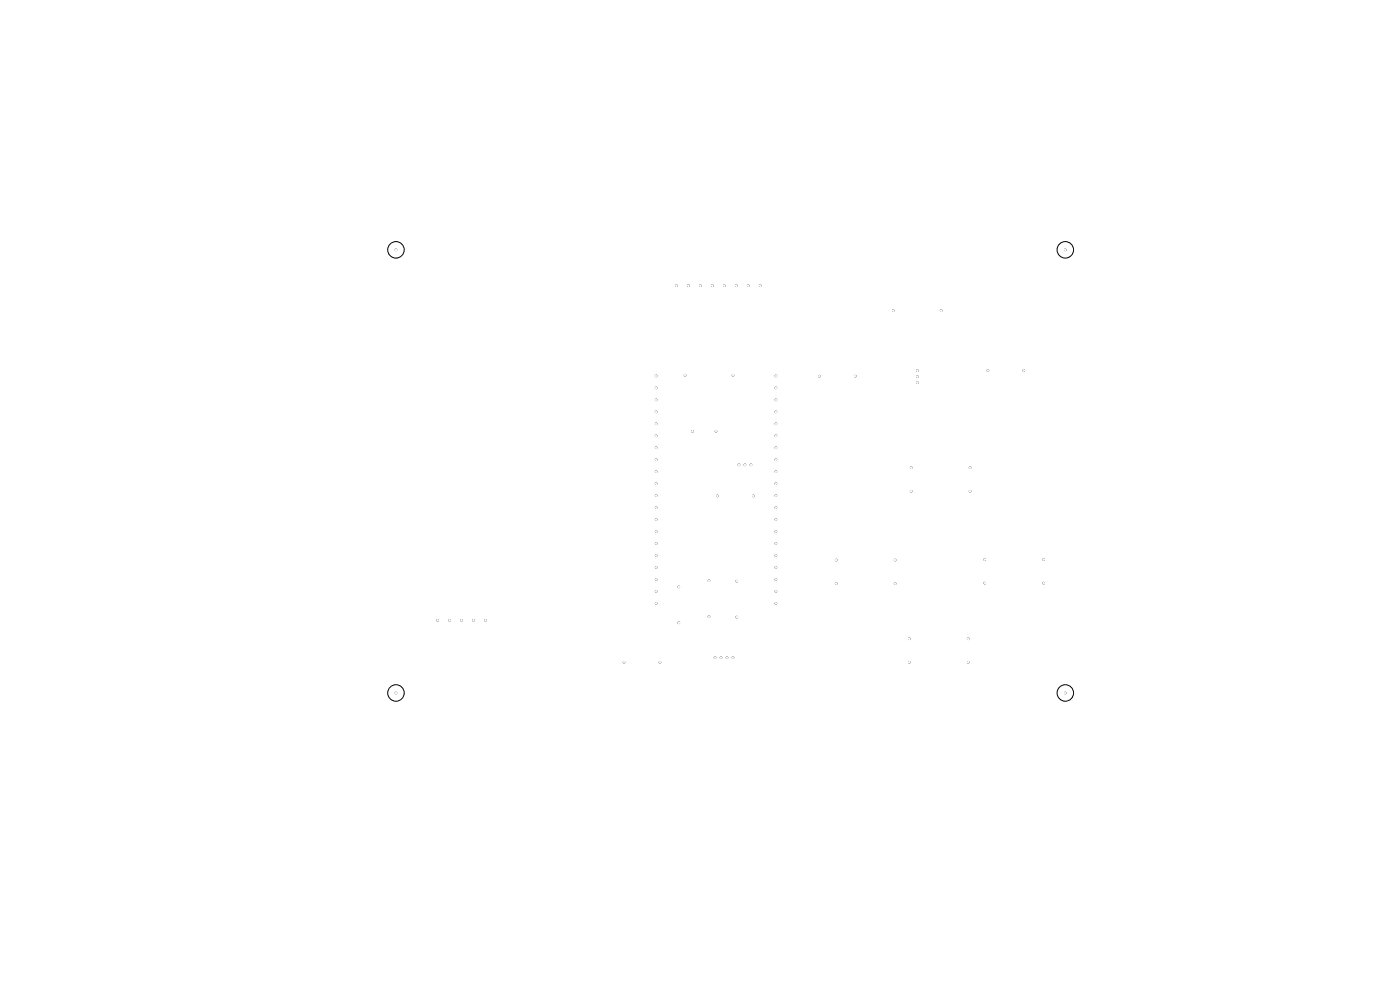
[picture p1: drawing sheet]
<svg xmlns="http://www.w3.org/2000/svg" width="297mm" height="210mm" viewBox="0 0 297 210" stroke-linecap="round" stroke-linejoin="round" font-family="sans-serif">
<g fill="none" stroke="#000" stroke-width=".21">
<circle cx="84" cy="53" r="1.75"/>
<circle cx="226" cy="53" r="1.75"/>
<circle cx="84" cy="147" r="1.75"/>
<circle cx="226" cy="147" r="1.75"/>
</g>
<g fill="#000" stroke="#000" stroke-width=".21">
<circle cx="84" cy="53" r=".18"/>
<circle cx="226" cy="53" r=".18"/>
<circle cx="139.2" cy="79.7" r=".17"/>
<circle cx="143.5" cy="60.6" r=".17"/>
<circle cx="145.3" cy="79.6" r=".17"/>
<circle cx="146" cy="60.6" r=".17"/>
<circle cx="148.6" cy="60.6" r=".17"/>
<circle cx="151.1" cy="60.6" r=".17"/>
<circle cx="153.7" cy="60.6" r=".17"/>
<circle cx="155.5" cy="79.6" r=".17"/>
<circle cx="156.2" cy="60.6" r=".17"/>
<circle cx="158.7" cy="60.6" r=".17"/>
<circle cx="161.3" cy="60.6" r=".17"/>
<circle cx="164.6" cy="79.7" r=".17"/>
<circle cx="173.8" cy="79.8" r=".17"/>
<circle cx="181.4" cy="79.8" r=".17"/>
<circle cx="189.5" cy="65.9" r=".17"/>
<circle cx="194.6" cy="78.6" r=".18"/>
<circle cx="194.6" cy="79.9" r=".18"/>
<circle cx="199.7" cy="65.9" r=".17"/>
<circle cx="209.6" cy="78.6" r=".17"/>
<circle cx="217.2" cy="78.6" r=".18"/>
<circle cx="139.2" cy="97.5" r=".17"/>
<circle cx="139.2" cy="84.8" r=".17"/>
<circle cx="139.2" cy="92.4" r=".17"/>
<circle cx="139.2" cy="82.3" r=".17"/>
<circle cx="139.2" cy="95" r=".17"/>
<circle cx="139.2" cy="89.9" r=".17"/>
<circle cx="139.2" cy="87.4" r=".17"/>
<circle cx="146.9" cy="91.5" r=".18"/>
<circle cx="151.9" cy="91.5" r=".17"/>
<circle cx="156.8" cy="98.6" r=".18"/>
<circle cx="158" cy="98.6" r=".18"/>
<circle cx="159.3" cy="98.6" r=".18"/>
<circle cx="164.6" cy="87.4" r=".17"/>
<circle cx="164.6" cy="82.3" r=".17"/>
<circle cx="164.6" cy="89.9" r=".17"/>
<circle cx="164.6" cy="92.4" r=".17"/>
<circle cx="164.6" cy="95" r=".17"/>
<circle cx="164.6" cy="97.5" r=".17"/>
<circle cx="164.6" cy="84.8" r=".17"/>
<circle cx="193.3" cy="99.2" r=".17"/>
<circle cx="194.6" cy="81.2" r=".18"/>
<circle cx="205.8" cy="99.2" r=".17"/>
<circle cx="139.2" cy="107.7" r=".17"/>
<circle cx="139.2" cy="112.8" r=".17"/>
<circle cx="139.2" cy="115.3" r=".17"/>
<circle cx="139.2" cy="102.6" r=".17"/>
<circle cx="139.2" cy="117.8" r=".17"/>
<circle cx="139.2" cy="105.1" r=".17"/>
<circle cx="139.2" cy="110.2" r=".17"/>
<circle cx="139.2" cy="100.1" r=".17"/>
<circle cx="152.2" cy="105.2" r=".17"/>
<circle cx="159.8" cy="105.2" r=".17"/>
<circle cx="164.6" cy="112.8" r=".17"/>
<circle cx="164.6" cy="115.3" r=".17"/>
<circle cx="164.6" cy="100.1" r=".17"/>
<circle cx="164.6" cy="110.2" r=".17"/>
<circle cx="164.6" cy="102.6" r=".17"/>
<circle cx="164.6" cy="105.1" r=".17"/>
<circle cx="164.6" cy="107.7" r=".17"/>
<circle cx="164.6" cy="117.8" r=".17"/>
<circle cx="177.4" cy="118.8" r=".17"/>
<circle cx="189.9" cy="118.8" r=".17"/>
<circle cx="193.3" cy="104.2" r=".17"/>
<circle cx="205.8" cy="104.2" r=".17"/>
<circle cx="208.9" cy="118.7" r=".17"/>
<circle cx="221.4" cy="118.7" r=".17"/>
<circle cx="92.8" cy="131.6" r=".17"/>
<circle cx="95.4" cy="131.6" r=".17"/>
<circle cx="97.9" cy="131.6" r=".17"/>
<circle cx="100.5" cy="131.6" r=".17"/>
<circle cx="103" cy="131.6" r=".17"/>
<circle cx="139.2" cy="128" r=".17"/>
<circle cx="139.2" cy="125.5" r=".17"/>
<circle cx="139.2" cy="122.9" r=".17"/>
<circle cx="139.2" cy="120.4" r=".17"/>
<circle cx="144" cy="132.1" r=".17"/>
<circle cx="144" cy="124.5" r=".17"/>
<circle cx="150.4" cy="123.2" r=".17"/>
<circle cx="150.4" cy="130.8" r=".17"/>
<circle cx="151.7" cy="139.5" r=".17"/>
<circle cx="153" cy="139.5" r=".17"/>
<circle cx="154.2" cy="139.5" r=".17"/>
<circle cx="155.5" cy="139.5" r=".17"/>
<circle cx="156.3" cy="123.3" r=".17"/>
<circle cx="156.3" cy="130.9" r=".17"/>
<circle cx="164.6" cy="128" r=".17"/>
<circle cx="164.6" cy="120.4" r=".17"/>
<circle cx="164.6" cy="122.9" r=".17"/>
<circle cx="164.6" cy="125.5" r=".17"/>
<circle cx="177.4" cy="123.8" r=".17"/>
<circle cx="189.9" cy="123.8" r=".17"/>
<circle cx="192.9" cy="135.5" r=".17"/>
<circle cx="205.4" cy="135.5" r=".18"/>
<circle cx="208.9" cy="123.7" r=".17"/>
<circle cx="221.4" cy="123.7" r=".17"/>
<circle cx="84" cy="147" r=".17"/>
<circle cx="132.4" cy="140.5" r=".17"/>
<circle cx="140" cy="140.5" r=".17"/>
<circle cx="192.9" cy="140.5" r=".17"/>
<circle cx="205.4" cy="140.5" r=".18"/>
<circle cx="226" cy="147" r=".17"/>
</g>
<g fill="#fff" stroke="#fff" stroke-width=".21">
<circle cx="205.4" cy="135.5" r=".18"/>
<circle cx="205.4" cy="140.5" r=".18"/>
<circle cx="192.9" cy="140.5" r=".17"/>
<circle cx="192.9" cy="135.5" r=".17"/>
<circle cx="150.4" cy="123.2" r=".17"/>
<circle cx="150.4" cy="130.8" r=".17"/>
<circle cx="156.3" cy="123.3" r=".17"/>
<circle cx="156.3" cy="130.9" r=".17"/>
<circle cx="173.8" cy="79.8" r=".17"/>
<circle cx="181.4" cy="79.8" r=".17"/>
<circle cx="155.5" cy="139.5" r=".17"/>
<circle cx="154.2" cy="139.5" r=".17"/>
<circle cx="153" cy="139.5" r=".17"/>
<circle cx="151.7" cy="139.5" r=".17"/>
<circle cx="159.8" cy="105.2" r=".17"/>
<circle cx="152.2" cy="105.2" r=".17"/>
<circle cx="143.5" cy="60.6" r=".17"/>
<circle cx="146" cy="60.6" r=".17"/>
<circle cx="148.6" cy="60.6" r=".17"/>
<circle cx="151.1" cy="60.6" r=".17"/>
<circle cx="153.7" cy="60.6" r=".17"/>
<circle cx="156.2" cy="60.6" r=".17"/>
<circle cx="158.7" cy="60.6" r=".17"/>
<circle cx="161.3" cy="60.6" r=".17"/>
<circle cx="209.6" cy="78.6" r=".17"/>
<circle cx="217.2" cy="78.6" r=".18"/>
<circle cx="132.4" cy="140.5" r=".17"/>
<circle cx="140" cy="140.5" r=".17"/>
<circle cx="84" cy="147" r=".17"/>
<circle cx="226" cy="147" r=".17"/>
<circle cx="194.6" cy="78.6" r=".18"/>
<circle cx="194.6" cy="79.9" r=".18"/>
<circle cx="194.6" cy="81.2" r=".18"/>
<circle cx="139.2" cy="79.7" r=".17"/>
<circle cx="139.2" cy="82.3" r=".17"/>
<circle cx="139.2" cy="84.8" r=".17"/>
<circle cx="139.2" cy="87.4" r=".17"/>
<circle cx="139.2" cy="89.9" r=".17"/>
<circle cx="139.2" cy="92.4" r=".17"/>
<circle cx="139.2" cy="95" r=".17"/>
<circle cx="139.2" cy="97.5" r=".17"/>
<circle cx="139.2" cy="100.1" r=".17"/>
<circle cx="139.2" cy="102.6" r=".17"/>
<circle cx="139.2" cy="105.1" r=".17"/>
<circle cx="139.2" cy="107.7" r=".17"/>
<circle cx="139.2" cy="110.2" r=".17"/>
<circle cx="139.2" cy="112.8" r=".17"/>
<circle cx="139.2" cy="115.3" r=".17"/>
<circle cx="139.2" cy="117.8" r=".17"/>
<circle cx="139.2" cy="120.4" r=".17"/>
<circle cx="139.2" cy="122.9" r=".17"/>
<circle cx="139.2" cy="125.5" r=".17"/>
<circle cx="139.2" cy="128" r=".17"/>
<circle cx="226" cy="53" r=".18"/>
<circle cx="156.8" cy="98.6" r=".18"/>
<circle cx="158" cy="98.6" r=".18"/>
<circle cx="159.3" cy="98.6" r=".18"/>
<circle cx="144" cy="124.5" r=".17"/>
<circle cx="144" cy="132.1" r=".17"/>
<circle cx="221.4" cy="118.7" r=".17"/>
<circle cx="208.9" cy="118.7" r=".17"/>
<circle cx="208.9" cy="123.7" r=".17"/>
<circle cx="221.4" cy="123.7" r=".17"/>
<circle cx="146.9" cy="91.5" r=".18"/>
<circle cx="151.9" cy="91.5" r=".17"/>
<circle cx="103" cy="131.6" r=".17"/>
<circle cx="100.5" cy="131.6" r=".17"/>
<circle cx="97.9" cy="131.6" r=".17"/>
<circle cx="95.4" cy="131.6" r=".17"/>
<circle cx="92.8" cy="131.6" r=".17"/>
<circle cx="84" cy="53" r=".18"/>
<circle cx="164.6" cy="79.7" r=".17"/>
<circle cx="164.6" cy="82.3" r=".17"/>
<circle cx="164.6" cy="84.8" r=".17"/>
<circle cx="164.6" cy="87.4" r=".17"/>
<circle cx="164.6" cy="89.9" r=".17"/>
<circle cx="164.6" cy="92.4" r=".17"/>
<circle cx="164.6" cy="95" r=".17"/>
<circle cx="164.6" cy="97.5" r=".17"/>
<circle cx="164.6" cy="100.1" r=".17"/>
<circle cx="164.6" cy="102.6" r=".17"/>
<circle cx="164.6" cy="105.1" r=".17"/>
<circle cx="164.6" cy="107.7" r=".17"/>
<circle cx="164.6" cy="110.2" r=".17"/>
<circle cx="164.6" cy="112.8" r=".17"/>
<circle cx="164.6" cy="115.3" r=".17"/>
<circle cx="164.6" cy="117.8" r=".17"/>
<circle cx="164.6" cy="120.4" r=".17"/>
<circle cx="164.6" cy="122.9" r=".17"/>
<circle cx="164.6" cy="125.5" r=".17"/>
<circle cx="164.6" cy="128" r=".17"/>
<circle cx="205.8" cy="99.2" r=".17"/>
<circle cx="193.3" cy="99.2" r=".17"/>
<circle cx="193.3" cy="104.2" r=".17"/>
<circle cx="205.8" cy="104.2" r=".17"/>
<circle cx="189.9" cy="118.8" r=".17"/>
<circle cx="177.4" cy="118.8" r=".17"/>
<circle cx="177.4" cy="123.8" r=".17"/>
<circle cx="189.9" cy="123.8" r=".17"/>
<circle cx="199.7" cy="65.9" r=".17"/>
<circle cx="189.5" cy="65.9" r=".17"/>
<circle cx="145.3" cy="79.6" r=".17"/>
<circle cx="155.5" cy="79.6" r=".17"/>
</g>
</svg>
